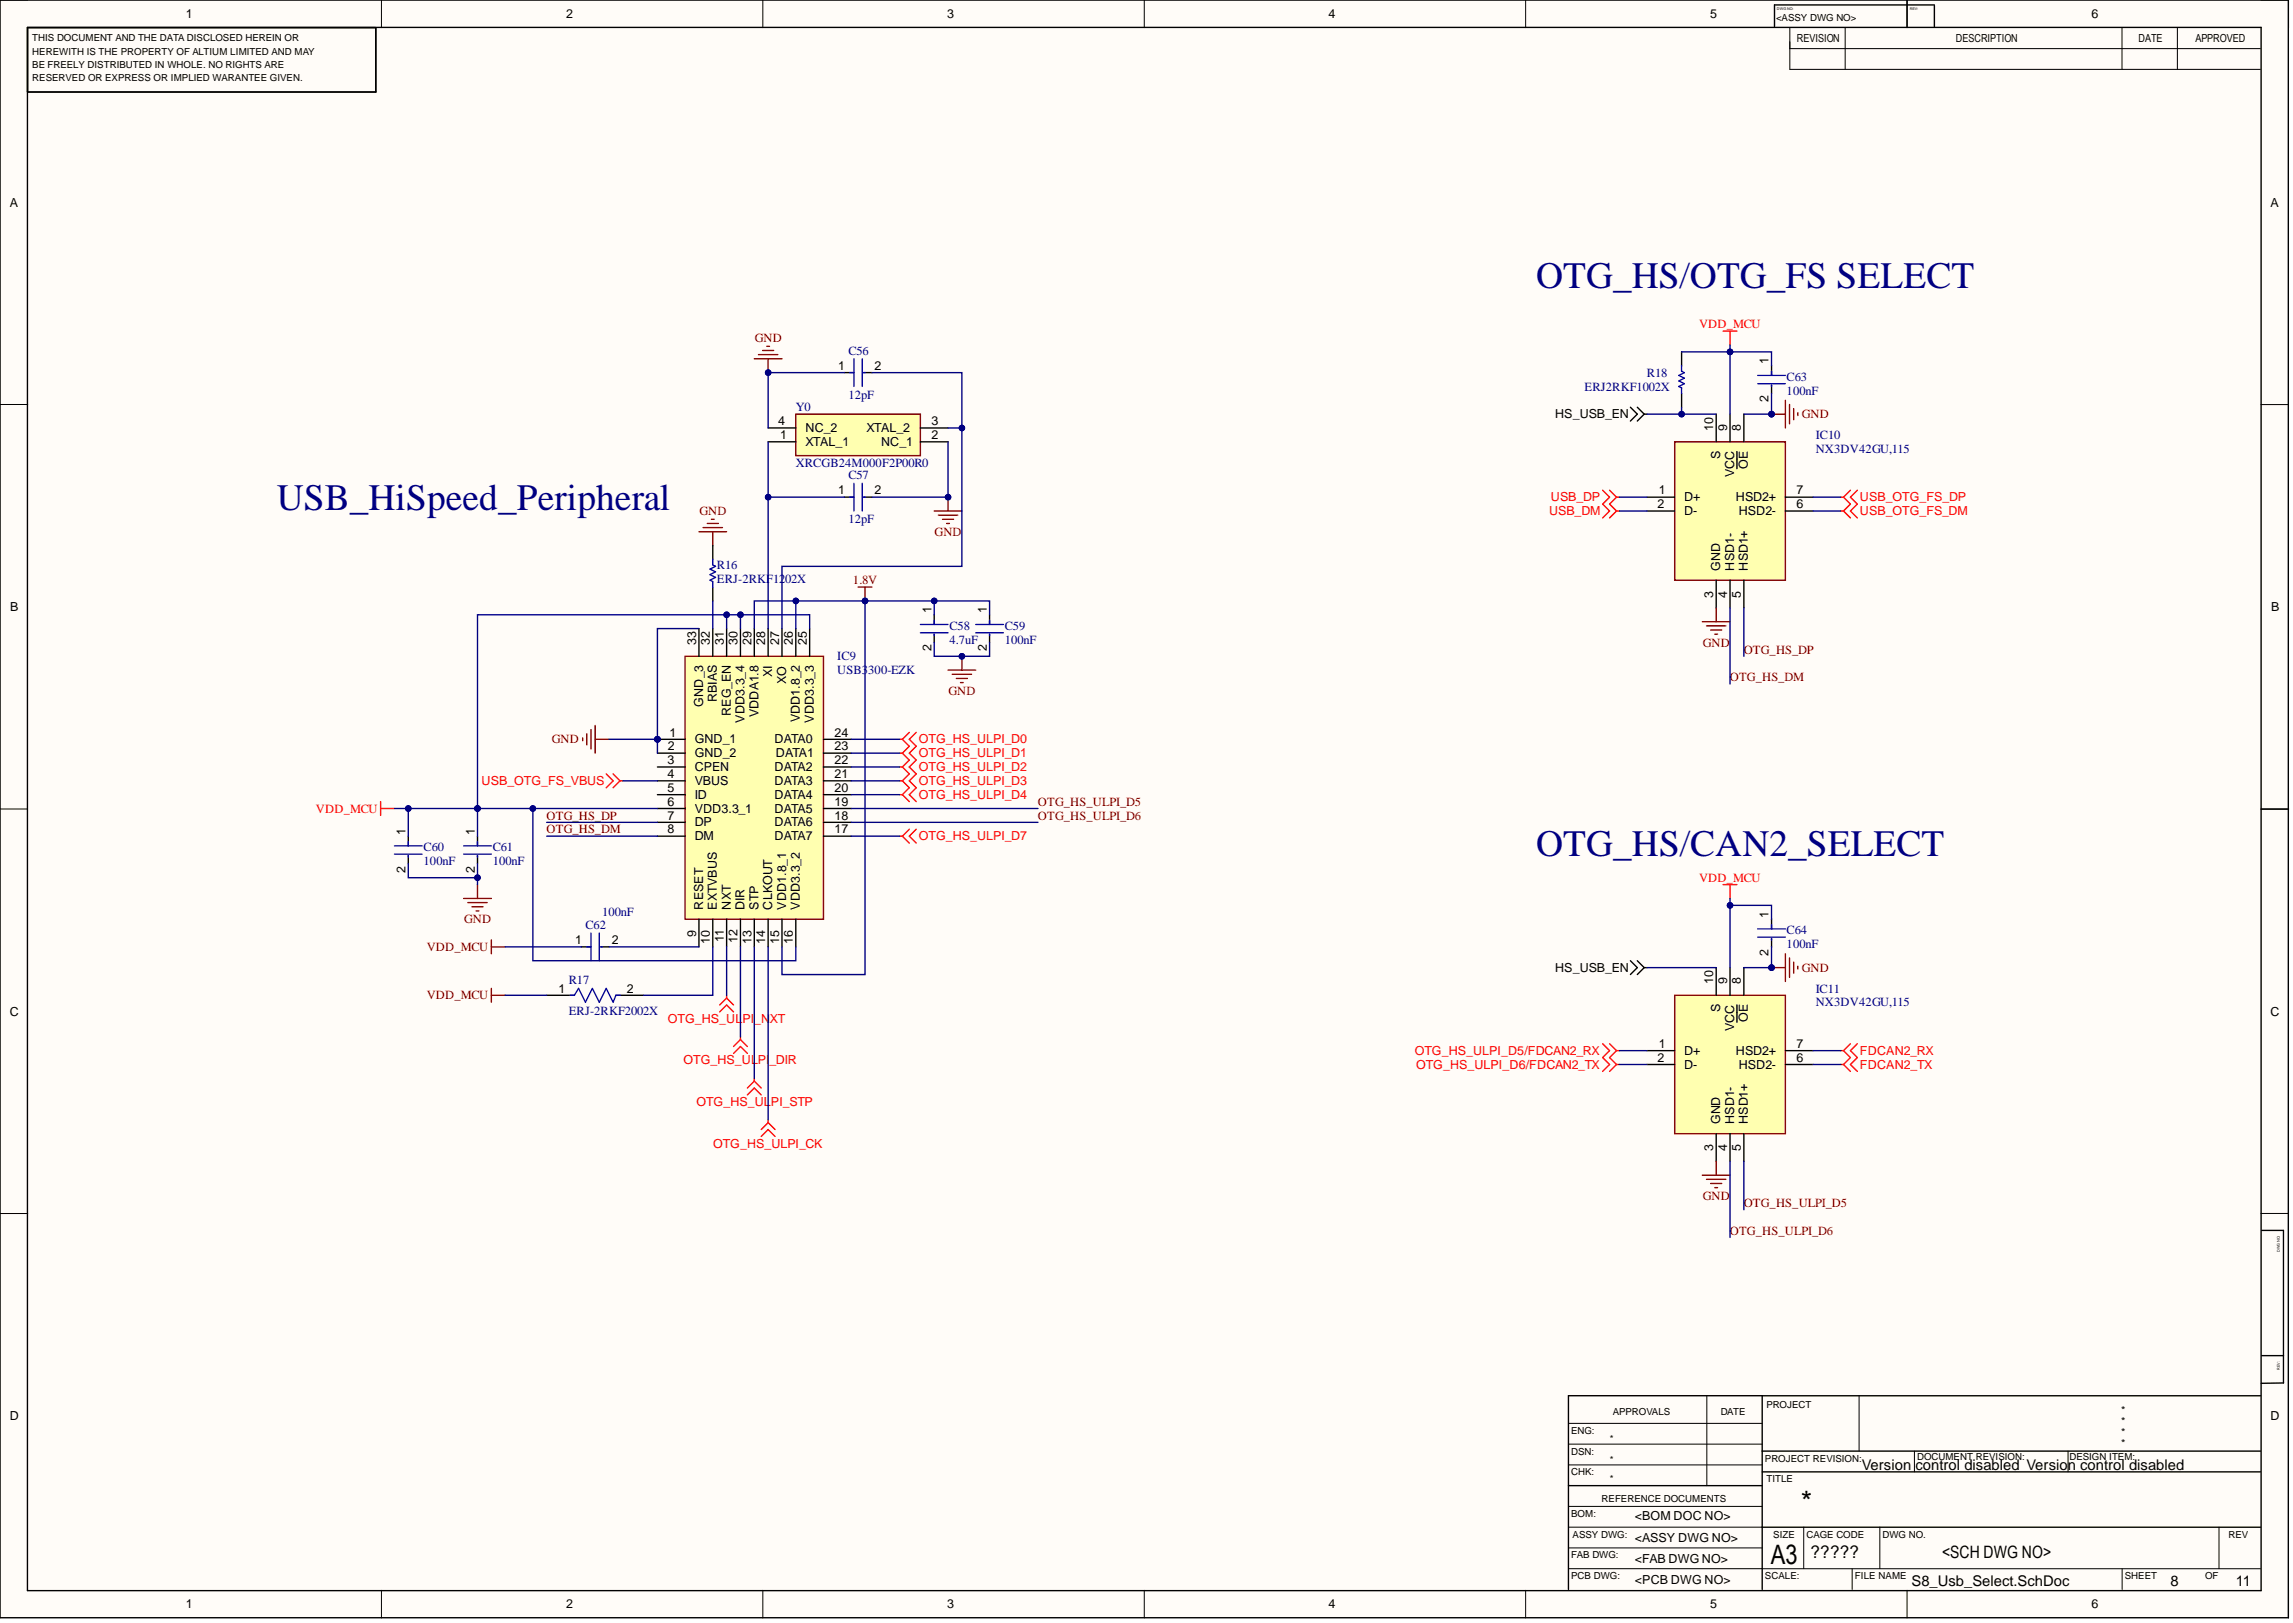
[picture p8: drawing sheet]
<svg xmlns="http://www.w3.org/2000/svg" width="420mm" height="297mm" viewBox="0 0 420 297" stroke-linecap="round" stroke-linejoin="round" font-family="sans-serif">
<defs><g id="words">
<g font-size="6.8" fill="#000080">
<text x="281.2" y="52.8">OTG_HS/OTG_FS SELECT</text>
<text x="50.7" y="93.3">USB_HiSpeed_Peripheral</text>
<text x="281.2" y="156.6">OTG_HS/CAN2_SELECT</text>
</g>
<text font-size="5.4" x="329.7" y="276.8">*</text>
<text font-size="4.9" x="324.2" y="286.2">A3</text>
<text font-size="3.2" x="331.5" y="285.1">?????</text>
<text font-size="3.1" x="355.6" y="285.1">&lt;SCH DWG NO&gt;</text>
<g font-size="2.7">
<text x="340.9" y="269">Version control disabled Version control disabled</text>
<text x="350" y="290.3">S8_Usb_Select.SchDoc</text>
<text x="397.4" y="290.3">8</text>
<text x="409.4" y="290.3">11</text>
</g>
<g font-size="2.3">
<text x="34" y="3.3">1</text>
<text x="103.6" y="3.3">2</text>
<text x="173.4" y="3.3">3</text>
<text x="243.2" y="3.3">4</text>
<text x="313.1" y="3.3">5</text>
<text x="382.9" y="3.3">6</text>
<text x="1.8" y="37.8">A</text>
<text x="415.7" y="37.8">A</text>
<text x="153.5" y="67.7">1</text>
<text x="160.1" y="67.7">2</text>
<text x="323.8" y="66.7" transform="rotate(-90 323.8 66.7)">1</text>
<text x="142.5" y="77.8">4</text>
<text x="170.5" y="77.8">3</text>
<text x="284.7" y="76.6">HS_USB_EN</text>
<text x="323.8" y="73.6" transform="rotate(-90 323.8 73.6)">2</text>
<text x="142.8" y="80.4">1</text>
<text x="147.5" y="81.6">XTAL_1</text>
<text x="147.5" y="79.1">NC_2</text>
<text x="158.6" y="79.1">XTAL_2</text>
<text x="161.3" y="81.6">NC_1</text>
<text x="170.5" y="80.4">2</text>
<text x="313.7" y="78.8" transform="rotate(-90 313.7 78.8)">10</text>
<text x="314.9" y="84" transform="rotate(-90 314.9 84)">S</text>
<text x="316.2" y="78.8" transform="rotate(-90 316.2 78.8)">9</text>
<text x="318.7" y="78.8" transform="rotate(-90 318.7 78.8)">8</text>
<text x="317.5" y="87.4" transform="rotate(-90 317.5 87.4)">VCC</text>
<text x="320" y="85.8" transform="rotate(-90 320 85.8)">OE</text>
<text x="153.5" y="90.5">1</text>
<text x="160.1" y="90.5">2</text>
<text x="303.5" y="93">2</text>
<text x="303.7" y="90.5">1</text>
<text x="308.4" y="91.8">D+</text>
<text x="308.4" y="94.3">D-</text>
<text x="317.8" y="91.8">HSD2+</text>
<text x="318.3" y="94.3">HSD2-</text>
<text x="328.9" y="90.5">7</text>
<text x="328.9" y="93">6</text>
<text x="314.9" y="104.4" transform="rotate(-90 314.9 104.4)">GND</text>
<text x="317.5" y="104.4" transform="rotate(-90 317.5 104.4)">HSD1-</text>
<text x="320" y="104.4" transform="rotate(-90 320 104.4)">HSD1+</text>
<text x="1.9" y="111.8">B</text>
<text x="170.5" y="112.3" transform="rotate(-90 170.5 112.3)">1</text>
<text x="180.7" y="112.3" transform="rotate(-90 180.7 112.3)">1</text>
<text x="313.7" y="109.4" transform="rotate(-90 313.7 109.4)">3</text>
<text x="316.2" y="109.4" transform="rotate(-90 316.2 109.4)">4</text>
<text x="318.7" y="109.4" transform="rotate(-90 318.7 109.4)">5</text>
<text x="415.8" y="111.8">B</text>
<text x="127.4" y="118.1" transform="rotate(-90 127.4 118.1)">33</text>
<text x="130" y="118.1" transform="rotate(-90 130 118.1)">32</text>
<text x="132.5" y="118.1" transform="rotate(-90 132.5 118.1)">31</text>
<text x="135" y="118.1" transform="rotate(-90 135 118.1)">30</text>
<text x="137.6" y="118.1" transform="rotate(-90 137.6 118.1)">29</text>
<text x="140.1" y="118.1" transform="rotate(-90 140.1 118.1)">28</text>
<text x="142.6" y="118.1" transform="rotate(-90 142.6 118.1)">27</text>
<text x="145.2" y="118.1" transform="rotate(-90 145.2 118.1)">26</text>
<text x="147.7" y="118.1" transform="rotate(-90 147.7 118.1)">25</text>
<text x="170.5" y="119.2" transform="rotate(-90 170.5 119.2)">2</text>
<text x="180.7" y="119.2" transform="rotate(-90 180.7 119.2)">2</text>
<text x="141.4" y="123.8" transform="rotate(-90 141.4 123.8)">XI</text>
<text x="143.9" y="125.1" transform="rotate(-90 143.9 125.1)">XO</text>
<text x="128.7" y="129.3" transform="rotate(-90 128.7 129.3)">GND_3</text>
<text x="131.2" y="128.6" transform="rotate(-90 131.2 128.6)">RBIAS</text>
<text x="133.8" y="131" transform="rotate(-90 133.8 131)">REG_EN</text>
<text x="138.8" y="131.3" transform="rotate(-90 138.8 131.3)">VDDA1.8</text>
<text x="122.3" y="137.3">2</text>
<text x="122.5" y="134.8">1</text>
<text x="127.2" y="136.1">GND_1</text>
<text x="136.3" y="132.3" transform="rotate(-90 136.3 132.3)">VDD3.3_4</text>
<text x="141.8" y="136.1">DATA0</text>
<text x="146.4" y="132.2" transform="rotate(-90 146.4 132.2)">VDD1.8_2</text>
<text x="149" y="132.3" transform="rotate(-90 149 132.3)">VDD3.3_3</text>
<text x="152.8" y="134.8">24</text>
<text x="152.8" y="137.3">23</text>
<text x="122.2" y="139.9">3</text>
<text x="122.2" y="142.4">4</text>
<text x="127.2" y="138.6">GND_2</text>
<text x="127.2" y="141.1">CPEN</text>
<text x="127.2" y="143.7">VBUS</text>
<text x="141.8" y="141.1">DATA2</text>
<text x="141.8" y="143.7">DATA3</text>
<text x="142.1" y="138.6">DATA1</text>
<text x="152.8" y="139.9">22</text>
<text x="152.8" y="142.4">21</text>
<text x="122.2" y="144.9">5</text>
<text x="122.2" y="147.5">6</text>
<text x="122.2" y="150">7</text>
<text x="127.2" y="146.2">ID</text>
<text x="127.2" y="148.7">VDD3.3_1</text>
<text x="141.8" y="146.2">DATA4</text>
<text x="141.8" y="148.7">DATA5</text>
<text x="152.8" y="144.9">20</text>
<text x="152.8" y="147.5">19</text>
<text x="152.8" y="150">18</text>
<text x="74.2" y="152.8" transform="rotate(-90 74.2 152.8)">1</text>
<text x="86.9" y="152.8" transform="rotate(-90 86.9 152.8)">1</text>
<text x="122.2" y="152.5">8</text>
<text x="127.2" y="151.3">DP</text>
<text x="127.2" y="153.8">DM</text>
<text x="141.8" y="151.3">DATA6</text>
<text x="141.8" y="153.8">DATA7</text>
<text x="152.8" y="152.5">17</text>
<text x="74.2" y="159.7" transform="rotate(-90 74.2 159.7)">2</text>
<text x="86.9" y="159.7" transform="rotate(-90 86.9 159.7)">2</text>
<text x="128.7" y="166.5" transform="rotate(-90 128.7 166.5)">RESET</text>
<text x="131.2" y="166.5" transform="rotate(-90 131.2 166.5)">EXTVBUS</text>
<text x="133.8" y="166.5" transform="rotate(-90 133.8 166.5)">NXT</text>
<text x="136.3" y="166.5" transform="rotate(-90 136.3 166.5)">DIR</text>
<text x="138.8" y="166.5" transform="rotate(-90 138.8 166.5)">STP</text>
<text x="141.4" y="166.5" transform="rotate(-90 141.4 166.5)">CLKOUT</text>
<text x="143.9" y="166.5" transform="rotate(-90 143.9 166.5)">VDD1.8_1</text>
<text x="146.4" y="166.5" transform="rotate(-90 146.4 166.5)">VDD3.3_2</text>
<text x="323.8" y="168" transform="rotate(-90 323.8 168)">1</text>
<text x="105.3" y="172.8">1</text>
<text x="112" y="172.8">2</text>
<text x="127.4" y="171.4" transform="rotate(-90 127.4 171.4)">9</text>
<text x="130" y="172.7" transform="rotate(-90 130 172.7)">10</text>
<text x="132.5" y="172.4" transform="rotate(-90 132.5 172.4)">11</text>
<text x="135" y="172.6" transform="rotate(-90 135 172.6)">12</text>
<text x="137.6" y="172.7" transform="rotate(-90 137.6 172.7)">13</text>
<text x="140.1" y="172.7" transform="rotate(-90 140.1 172.7)">14</text>
<text x="142.6" y="172.7" transform="rotate(-90 142.6 172.7)">15</text>
<text x="145.2" y="172.7" transform="rotate(-90 145.2 172.7)">16</text>
<text x="284.7" y="177.9">HS_USB_EN</text>
<text x="323.8" y="174.9" transform="rotate(-90 323.8 174.9)">2</text>
<text x="1.8" y="185.9">C</text>
<text x="102.3" y="181.7">1</text>
<text x="114.8" y="181.7">2</text>
<text x="313.7" y="180.1" transform="rotate(-90 313.7 180.1)">10</text>
<text x="314.9" y="185.3" transform="rotate(-90 314.9 185.3)">S</text>
<text x="316.2" y="180.1" transform="rotate(-90 316.2 180.1)">9</text>
<text x="318.7" y="180.1" transform="rotate(-90 318.7 180.1)">8</text>
<text x="415.7" y="185.9">C</text>
<text x="303.7" y="191.8">1</text>
<text x="317.5" y="188.7" transform="rotate(-90 317.5 188.7)">VCC</text>
<text x="320" y="187.1" transform="rotate(-90 320 187.1)">OE</text>
<text x="328.9" y="191.8">7</text>
<text x="303.5" y="194.3">2</text>
<text x="308.4" y="193">D+</text>
<text x="308.4" y="195.6">D-</text>
<text x="317.8" y="193">HSD2+</text>
<text x="318.3" y="195.6">HSD2-</text>
<text x="328.9" y="194.3">6</text>
<text x="314.9" y="205.7" transform="rotate(-90 314.9 205.7)">GND</text>
<text x="317.5" y="205.7" transform="rotate(-90 317.5 205.7)">HSD1-</text>
<text x="320" y="205.7" transform="rotate(-90 320 205.7)">HSD1+</text>
<text x="313.7" y="210.7" transform="rotate(-90 313.7 210.7)">3</text>
<text x="316.2" y="210.7" transform="rotate(-90 316.2 210.7)">4</text>
<text x="318.7" y="210.7" transform="rotate(-90 318.7 210.7)">5</text>
<text x="1.8" y="259.9">D</text>
<text x="415.7" y="259.9">D</text>
<text x="299.3" y="278.2">&lt;BOM DOC NO&gt;</text>
<text x="299.3" y="286.1">&lt;FAB DWG NO&gt;</text>
<text x="299.3" y="282.3">&lt;ASSY DWG NO&gt;</text>
<text x="299.3" y="289.9">&lt;PCB DWG NO&gt;</text>
<text x="34" y="294.3">1</text>
<text x="103.6" y="294.3">2</text>
<text x="173.4" y="294.3">3</text>
<text x="243.2" y="294.3">4</text>
<text x="313.1" y="294.3">5</text>
<text x="382.9" y="294.3">6</text>
</g>
<g font-size="2.3" fill="#800000">
<text x="138.2" y="62.6">GND</text>
<text x="329.9" y="76.6">GND</text>
<text x="128" y="94.3">GND</text>
<text x="171.1" y="98.1">GND</text>
<text x="156.2" y="106.9">1.8V</text>
<text x="311.7" y="118.3">GND</text>
<text x="319.2" y="119.6">OTG_HS_DP</text>
<text x="316.7" y="124.7">OTG_HS_DM</text>
<text x="173.6" y="127.2">GND</text>
<text x="101" y="136.1">GND</text>
<text x="100.1" y="150">OTG_HS_DP</text>
<text x="190" y="147.5">OTG_HS_ULPI_D5</text>
<text x="190" y="150">OTG_HS_ULPI_D6</text>
<text x="100.1" y="152.5">OTG_HS_DM</text>
<text x="85" y="169">GND</text>
<text x="78.1" y="174.1">VDD_MCU</text>
<text x="329.9" y="177.9">GND</text>
<text x="78.1" y="182.9">VDD_MCU</text>
<text x="311.7" y="219.6">GND</text>
<text x="319.2" y="220.9">OTG_HS_ULPI_D5</text>
<text x="316.7" y="226">OTG_HS_ULPI_D6</text>
</g>
<g font-size="2.3" fill="#000080">
<text x="155.3" y="64.9">C56</text>
<text x="290.1" y="71.5">ERJ2RKF1002X</text>
<text x="301.5" y="69">R18</text>
<text x="327.1" y="69.7">C63</text>
<text x="145.7" y="75.3">Y0</text>
<text x="155.3" y="73">12pF</text>
<text x="327.1" y="72.3">100nF</text>
<text x="332.4" y="80.4">IC10</text>
<text x="332.4" y="82.9">NX3DV42GU,115</text>
<text x="145.7" y="85.4">XRCGB24M000F2P00R0</text>
<text x="155.3" y="87.7">C57</text>
<text x="155.3" y="95.8">12pF</text>
<text x="131.2" y="104.2">R16</text>
<text x="131.2" y="106.7">ERJ-2RKF12</text>
<text x="143.8" y="106.7">02X</text>
<text x="173.8" y="115.3">C58</text>
<text x="173.8" y="117.8">4.7uF</text>
<text x="183.9" y="115.3">C59</text>
<text x="183.9" y="117.8">100nF</text>
<text x="153.3" y="120.9">IC9</text>
<text x="153.3" y="123.4">USB3</text>
<text x="159" y="123.4">300-EZK</text>
<text x="77.5" y="155.8">C60</text>
<text x="90.2" y="155.8">C61</text>
<text x="77.5" y="158.4">100nF</text>
<text x="90.2" y="158.4">100nF</text>
<text x="110.2" y="167.7">100nF</text>
<text x="107.2" y="170">C62</text>
<text x="327.1" y="171">C64</text>
<text x="327.1" y="173.5">100nF</text>
<text x="104.1" y="180.1">R17</text>
<text x="104.1" y="185.7">ERJ-2RKF2002X</text>
<text x="332.4" y="181.7">IC11</text>
<text x="332.4" y="184.2">NX3DV42GU,115</text>
</g>
<g font-size="2.3" fill="#f00">
<text x="311.1" y="60.1">VDD_MCU</text>
<text x="283.6" y="94.3">USB_DM</text>
<text x="283.9" y="91.8">USB_DP</text>
<text x="340.5" y="94.3">USB_OTG_FS_DM</text>
<text x="340.5" y="91.8">USB_OTG_FS_DP</text>
<text x="168.2" y="136.1">OTG_HS_ULPI_D0</text>
<text x="88.2" y="143.7">USB_OTG_FS_VBUS</text>
<text x="168.2" y="138.6">OTG_HS_ULPI_D1</text>
<text x="168.2" y="141.1">OTG_HS_ULPI_D2</text>
<text x="168.2" y="143.7">OTG_HS_ULPI_D3</text>
<text x="57.9" y="148.7">VDD_MCU</text>
<text x="168.2" y="146.2">OTG_HS_ULPI_D4</text>
<text x="168.2" y="153.8">OTG_HS_ULPI_D7</text>
<text x="311.1" y="161.4">VDD_MCU</text>
<text x="122.3" y="187.2">OTG_HS_ULPI_N</text>
<text x="141" y="187.2">XT</text>
<text x="125.2" y="194.8">OTG_HS_ULPI</text>
<text x="140.9" y="194.8">_DIR</text>
<text x="259" y="193">OTG_HS_ULPI_D5/FDCAN2_RX</text>
<text x="259.3" y="195.6">OTG_HS_ULPI_D6/FDCAN2_TX</text>
<text x="340.5" y="195.6">FDCAN2_TX</text>
<text x="340.5" y="193">FDCAN2_RX</text>
<text x="127.5" y="202.4">OTG_HS_ULPI_STP</text>
<text x="130.6" y="210">OTG_HS_ULPI_CK</text>
</g>
<g font-size="2">
<text x="329" y="7.7">REVISION</text>
<text x="358.1" y="7.7">DESCRIPTION</text>
<text x="391.5" y="7.7">DATE</text>
<text x="401.9" y="7.7">APPROVED</text>
<text x="388.3" y="262.8">*</text>
<text x="388.3" y="258.8">*</text>
<text x="388.3" y="260.8">*</text>
<text x="388.3" y="264.8">*</text>
</g>
<g font-size="1.8">
<text x="325.2" y="3.8">&lt;ASSY DWG NO&gt;</text>
<text x="5.9" y="7.6">THIS DOCUMENT AND THE DATA DISCLOSED HEREIN OR</text>
<text x="5.9" y="10">HEREWITH IS THE PROPERTY OF ALTIUM LIMITED AND MAY</text>
<text x="5.9" y="12.5">BE FREELY DISTRIBUTED IN WHOLE. NO RIGHTS ARE</text>
<text x="5.9" y="14.9">RESERVED OR EXPRESS OR IMPLIED WARANTEE GIVEN.</text>
<text x="323.4" y="257.6">PROJECT</text>
<text x="287.7" y="262.4">ENG:</text>
<text x="294.8" y="264">*</text>
<text x="295.3" y="258.9">APPROVALS</text>
<text x="315" y="258.9">DATE</text>
<text x="287.7" y="266.2">DSN:</text>
<text x="294.8" y="267.8">*</text>
<text x="323.1" y="267.5">PROJECT REVISION:</text>
<text x="351" y="267.2">DOCUMENT REVISION:</text>
<text x="378.9" y="267.2">DESIGN ITEM:</text>
<text x="287.7" y="270">CHK:</text>
<text x="293.2" y="274.8">REFERENCE DOCUMENTS</text>
<text x="294.8" y="271.3">*</text>
<text x="323.4" y="271.3">TITLE</text>
<text x="287.7" y="277.6">BOM:</text>
<text x="287.9" y="281.4">ASSY DWG:</text>
<text x="324.7" y="281.4">SIZE</text>
<text x="330.7" y="281.4">CAGE CODE</text>
<text x="344.7" y="281.4">DWG NO.</text>
<text x="408" y="281.4">REV</text>
<text x="287.7" y="285.2">FAB DWG:</text>
<text x="287.7" y="289">PCB DWG:</text>
<text x="323.1" y="289">SCALE:</text>
<text x="339.6" y="289">FILE NAME</text>
<text x="389" y="289">SHEET</text>
<text x="403.7" y="289">OF</text>
</g>
<g font-size=".7">
<text x="325.3" y="1.8">DWG NO:</text>
<text x="349.7" y="1.8">REV:</text>
<text x="417.4" y="229.1" transform="rotate(-90 417.4 229.1)">DWG NO:</text>
<text x="417.4" y="250.7" transform="rotate(-90 417.4 250.7)">REV:</text>
</g>
</g></defs>
<g fill="#fffcf8">
<path d="M0 0h419v296.1h-419z" fill-rule="evenodd"/>
<path d="M5.1 5.1h408.8v286h-408.8z" fill-rule="evenodd"/>
</g>
<g fill="none" stroke="#000" stroke-width=".18">
<path d="M0 0h5.1M69.8 0v5.1M139.7 0v5.1M209.5 0v5.1M279.3 0v5.1M327.7 5.1v7.6M327.7 8.9h86.1M327.7 12.7h86.1M337.8 5.1v7.6M349.1 0v5.1M388.5 5.1v7.6M398.6 5.1v7.6"/>
<path d="M413.9 0h5.1v5.1M0 74h5.1M413.9 74h5.1M0 148.1h5.1M413.9 148.1h5.1M0 222.1h5.1M413.9 222.1h5.1M312.5 255.4v16.5M340.4 255.4v10.2M287.2 264.3h35.4M287.2 260.5h35.4M287.2 268.1h35.4"/>
<path d="M287.2 279.5h35.4M287.2 275.7h35.4M330.2 279.5v7.6M344.2 279.5v7.6M350.5 265.6v3.8M378.6 265.6v3.8M406.3 279.5v7.6M69.8 291.1v5M139.7 291.1v5M209.5 291.1v5M279.3 291.1v5M287.2 287.1h126.7"/>
<path d="M287.2 283.3h35.4M339.1 287.1v3.8M349.1 291.1v5M388.5 287.1v3.8M419 291.1v5"/>
</g>
<g fill="none" stroke="#000" stroke-width=".25">
<path d="M0 0h418.9v296.1h-418.9zM5 5h409v286.1h-409zM68.8 5.1v11.7h-63.8M324.9 .9v4M324.9 .9h29.2M349.1 0v5M354.1 1v4M414 148.1h5M414.1 225.2h4v27.9l-4.1 .1M322.6 255.4v35.5M413.9 255.5l-126.7-.1v35.5M414.1 248.1h4"/>
<path d="M287.2 271.9h35.4M322.6 265.6h91.3M322.6 269.4h91.3M322.6 279.5h91.3"/>
</g>
<circle cx="120.4" cy="135.3" r=".51" fill="#000080"/>
<circle cx="120.4" cy="135.3" r=".51" fill="none" stroke="#000080" stroke-width=".18"/>
<path d="M125.4 120.1h25.4v48.1h-25.4z" fill-rule="evenodd" fill="#ffffb0"/>
<path d="M125.4 120.1h25.4v48.1h-25.4z" fill="none" stroke="#800000" stroke-width=".25"/>
<path d="M120.4 135.3h5" fill="none" stroke="#000" stroke-width=".25"/>
<circle cx="120.4" cy="135.3" r=".51" fill="#000080"/>
<circle cx="120.4" cy="135.3" r=".51" fill="none" stroke="#000080" stroke-width=".18"/>
<g fill="none" stroke="#000" stroke-width=".25">
<path d="M128 115v5.1M130.5 115v5.1M133 115v5.1M135.6 115v5.1M138.1 115v5.1M140.6 115v5.1M143.2 115v5.1M145.7 115v5.1M148.2 115v5.1M120.4 137.8h5M150.8 137.8h5M150.8 135.3h5"/>
<path d="M120.4 140.4h5M120.4 142.9h5M120.4 145.4h5M120.4 148h5M120.4 150.5h5M120.4 153h5M150.8 140.4h5M150.8 142.9h5M150.8 145.4h5M150.8 148h5M150.8 150.5h5M150.8 153h5"/>
<path d="M128 168.2v5.1M130.5 168.2v5.1M133 168.2v5.1M135.6 168.2v5.1M138.1 168.2v5.1M140.6 168.2v5.1M143.2 168.2v5.1M145.7 168.2v5.1"/>
</g>
<g fill="none" stroke="#f00" stroke-width=".25">
<path d="M337 93.5h.5M337 91h.5M337.5 93.5l1.3 1.3M337.5 91l1.3 1.3-1.3 1.2M338.8 89.7l-1.3 1.3M340 89.7l-1.2 1.3 1.2 1.3-1.2 1.2 1.2 1.3M164.7 135.3h.5M164.7 137.8h.5M165.2 135.3l1.3 1.3-1.3 1.2M165.2 137.8l1.3 1.3-1.3 1.3M166.5 134l-1.3 1.3M167.7 134l-1.2 1.3 1.2 1.3-1.2 1.2 1.2 1.3-1.2 1.3 1.2 1.2-1.2 1.3 1.2 1.3-1.2 1.2 1.2 1.3"/>
<path d="M111 141.6l1.3 1.3-1.3 1.3M112.3 141.6l1.2 1.3M113.5 142.9h.5M113.5 142.9l-1.2 1.3M164.7 140.4h.5M164.7 142.9h.5M164.7 145.4h.5M164.7 153h.5M165.2 140.4l1.3 1.2-1.3 1.3M165.2 142.9l1.3 1.3-1.3 1.2M165.2 145.4l1.3 1.3M165.2 153l1.3 1.3"/>
<path d="M166.5 151.8l-1.3 1.2M167.7 151.8l-1.2 1.2 1.2 1.3M131.8 185.2l1.2-1.3 1.3 1.3M133 182.7l-1.2 1.2M133 182.7l1.3 1.2M133 182.2v.5M134.3 192.8l1.3-1.3 1.2 1.3M135.6 190.3l-1.3 1.2M135.6 190.3l1.2 1.2M135.6 189.8v.5M138.1 197.9l-1.3 1.2M138.1 197.9l1.3 1.2"/>
<path d="M138.1 197.4v.5M136.8 200.4l1.3-1.3 1.3 1.3M139.4 208l1.2-1.3 1.3 1.3M140.6 205.5l-1.2 1.2M140.6 205.5l1.3 1.2M140.6 205v.5"/>
</g>
<path d="M306.6 80.9h20.3v25.3h-20.3z" fill-rule="evenodd" fill="#ffffb0"/>
<path d="M324.3 75.8h2.6M326.9 73.3v5M327.6 74v3.6M328.4 74.8v2M329.2 75.5v.6M306.6 80.9h20.3v25.3h-20.3zM311.7 113.8h5M312.4 114.5h3.6M313.2 115.3h2M313.9 116.1h.6M314.2 111.3v2.5" fill="none" stroke="#800000" stroke-width=".25"/>
<path d="M314.2 75.8v5.1M316.7 75.8v5.1M319.3 75.8v5.1M301.5 91h5.1M301.5 93.5h5.1M318 82.6v3.2M326.9 91h5M326.9 93.5h5M314.2 106.2v5.1M316.7 106.2v5.1M319.3 106.2v5.1" fill="none" stroke="#000" stroke-width=".25"/>
<path d="M293.4 89.7l1.3 1.3-1.3 1.3 1.3 1.2-1.3 1.3M294.7 89.7l1.3 1.3M296 93.5l-1.3 1.3M296 91l-1.3 1.3 1.3 1.2M296 93.5h.5M296 91h.5" fill="none" stroke="#f00" stroke-width=".25"/>
<circle cx="324.3" cy="75.8" r=".51" fill="#000080"/>
<circle cx="324.3" cy="75.8" r=".51" fill="none" stroke="#000080" stroke-width=".18"/>
<path d="M298.5 74.5l1.3 1.3-1.3 1.3M299.8 74.5l1.2 1.3M301 75.8l-1.2 1.3M301 75.8h.5M324.3 66.9v1.8M324.3 70.5v1.5" fill="none" stroke="#000" stroke-width=".25"/>
<path d="M321.8 68.7h5.1M321.8 70.2h5.1M324.3 67.9v.8M324.3 70.5v.2" fill="none" stroke="#00f" stroke-width=".25"/>
<path d="M306.6 182.2h20.3v25.3h-20.3z" fill-rule="evenodd" fill="#ffffb0"/>
<path d="M324.3 177.1h2.6M326.9 174.6v5M327.6 175.3v3.6M328.4 176.1v2M329.2 176.8v.5M306.6 182.2h20.3v25.3h-20.3zM311.7 215.1h5M312.4 215.8h3.6M313.2 216.6h2M313.9 217.4h.6M314.2 212.5v2.6" fill="none" stroke="#800000" stroke-width=".25"/>
<path d="M314.2 177.1v5.1M316.7 177.1v5.1M319.3 177.1v5.1M301.5 192.3h5.1M301.5 194.8h5.1M318 183.9v3.2M326.9 192.3h5M326.9 194.8h5M314.2 207.5v5M316.7 207.5v5M319.3 207.5v5" fill="none" stroke="#000" stroke-width=".25"/>
<circle cx="324.3" cy="177.1" r=".51" fill="#000080"/>
<circle cx="324.3" cy="177.1" r=".51" fill="none" stroke="#000080" stroke-width=".18"/>
<path d="M74.7 153v1.8M74.7 156.6v1.5M87.4 153v1.8M87.4 156.6v1.5M298.5 175.8l1.3 1.3-1.3 1.3M299.8 175.8l1.2 1.3M301 177.1l-1.2 1.3M301 177.1h.5M324.3 168.2v1.8M324.3 171.8v1.5" fill="none" stroke="#000" stroke-width=".25"/>
<path d="M72.2 154.8h5.1M72.2 156.3h5.1M74.7 154v.8M74.7 156.6v.2M84.9 154.8h5.1M84.9 156.3h5.1M87.4 154v.8M87.4 156.6v.2M321.8 170h5.1M321.8 171.5h5.1M324.3 169.2v.8M324.3 171.8v.2" fill="none" stroke="#00f" stroke-width=".25"/>
<path d="M293.4 191l1.3 1.3-1.3 1.3 1.3 1.2-1.3 1.3M294.7 191l1.3 1.3M296 192.3l-1.3 1.3 1.3 1.2M296 192.3h.5M296 194.8l-1.3 1.3M296 194.8h.5M337 192.3h.5M337 194.8h.5M337.5 194.8l1.3 1.3M337.5 192.3l1.3 1.3-1.3 1.2M338.8 191l-1.3 1.3M340 191l-1.2 1.3 1.2 1.3-1.2 1.2 1.2 1.3" fill="none" stroke="#f00" stroke-width=".25"/>
<g fill="none" stroke="#800000" stroke-width=".25">
<path d="M128 97.3h5M128.7 96.6h3.6M129.5 95.8h2M130.2 95h.6M130.5 97.3v2.5M157.1 107.4h2.5M158.4 107.4v2.6M106.7 135.1v.5M107.4 134.3v2M108.2 133.5v3.6M109 132.8v5M109 135.3h2.5"/>
<path d="M84.9 164.4h5.1M85.6 165.2h3.6M86.4 166h2M87.2 166.7h.5M87.4 161.9v2.5M90 180.9v2.5M90 182.2h2.5"/>
</g>
<circle cx="158.4" cy="110" r=".51" fill="#000080"/>
<circle cx="158.4" cy="110" r=".51" fill="none" stroke="#000080" stroke-width=".18"/>
<path d="M173.6 122.6h5M174.3 123.4h3.6M175.1 124.2h2M175.9 124.9h.5M176.1 120.1v2.5" fill="none" stroke="#800000" stroke-width=".25"/>
<circle cx="176.1" cy="120.1" r=".51" fill="#000080"/>
<circle cx="176.1" cy="120.1" r=".51" fill="none" stroke="#000080" stroke-width=".18"/>
<path d="M171 112.5v1.8M171 116.1v1.5M181.2 112.5v1.8M181.2 116.1v1.5" fill="none" stroke="#000" stroke-width=".25"/>
<path d="M168.5 114.3h5.1M168.5 115.8h5.1M171 113.5v.8M171 116.1v.2M178.6 114.3h5.1M178.6 115.8h5.1M181.2 113.5v.8M181.2 116.1v.2" fill="none" stroke="#00f" stroke-width=".25"/>
<path d="M145.7 75.8h22.8v7.6h-22.8z" fill-rule="evenodd" fill="#ffffb0"/>
<path d="M145.7 75.8h22.8v7.6h-22.8zM171 93.5h5.1M171.8 94.3h3.5M172.6 95h2M173.3 95.8h.5M173.6 91v2.5" fill="none" stroke="#800000" stroke-width=".25"/>
<path d="M140.6 78.3h5.1M154.6 68.2h1.7M158.1 68.2h1.5M168.5 78.3h5.1M140.6 80.9h5.1M154.6 91h1.7M158.1 91h1.5M168.5 80.9h5.1" fill="none" stroke="#000" stroke-width=".25"/>
<path d="M155.6 68.2h.7M156.3 65.7v5M157.9 65.7v5M158.1 68.2h.3M155.6 91h.7M156.3 88.5v5M157.9 88.5v5M158.1 91h.3" fill="none" stroke="#00f" stroke-width=".25"/>
<circle cx="173.6" cy="91" r=".51" fill="#000080"/>
<circle cx="173.6" cy="91" r=".51" fill="none" stroke="#000080" stroke-width=".18"/>
<path d="M138.1 65.7h5.1M138.9 64.9h3.5M139.6 64.1h2M140.4 63.4h.5M140.6 65.7v2.5" fill="none" stroke="#800000" stroke-width=".25"/>
<circle cx="140.6" cy="68.2" r=".51" fill="#000080"/>
<circle cx="140.6" cy="68.2" r=".51" fill="none" stroke="#000080" stroke-width=".18"/>
<path d="M307.9 64.4v2.5M307.9 72v2.5M130.5 99.8v2.6M130.5 107.4v2.6M106.4 173.3h1.8M110 173.3h1.5M100.1 182.2h5.1M112.8 182.2h5" fill="none" stroke="#000" stroke-width=".25"/>
<path d="M307.9 66.9v1l.5 .3-1 .5 1 .5-1 .5 1 .5-1 .5 .5 .3v1M130.5 102.4v1l.5 .2-1 .6 1 .5-1 .5 1 .5-1 .5 .5 .2v1M107.4 173.3h.8M108.2 170.8v5M109.7 170.8v5M110 173.3h.2M104.4 182.2h.8l.7-1.3 1.3 2.5 1.3-2.5 1.2 2.5 1.3-2.5 1.3 2.5 .5-1.2h.7" fill="none" stroke="#00f" stroke-width=".25"/>
<path d="M90 172v2.6M90 173.3h2.5" fill="none" stroke="#800000" stroke-width=".25"/>
<path d="M315.5 60.6h2.5M316.7 60.6v2.5M69.7 146.7v2.5M69.7 148h2.5M315.5 161.9h2.5M316.7 161.9v2.5" fill="none" stroke="#f00" stroke-width=".25"/>
<g fill="none" stroke="#000080" stroke-width=".25">
<path d="M316.7 63.1v12.7M316.7 111.3v13.9M319.3 111.3v8.8M155.8 135.3h8.9M155.8 137.8h8.9M100.1 150.5h20.3M100.1 153h20.3M155.8 140.4h8.9M155.8 142.9h8.9M155.8 145.4h8.9M155.8 148h34.2M155.8 150.5h34.2"/>
<path d="M155.8 153h8.9M133 173.3v8.9"/>
</g>
<circle cx="316.7" cy="64.4" r=".51" fill="#000080"/>
<circle cx="316.7" cy="64.4" r=".51" fill="none" stroke="#000080" stroke-width=".18"/>
<path d="M324.3 72v3.8" fill="none" stroke="#000080" stroke-width=".25"/>
<circle cx="324.3" cy="75.8" r=".51" fill="#000080"/>
<circle cx="324.3" cy="75.8" r=".51" fill="none" stroke="#000080" stroke-width=".18"/>
<path d="M316.7 64.4h7.6v2.5" fill="none" stroke="#000080" stroke-width=".25"/>
<circle cx="316.7" cy="64.4" r=".51" fill="#000080"/>
<circle cx="316.7" cy="64.4" r=".51" fill="none" stroke="#000080" stroke-width=".18"/>
<path d="M301.5 75.8h12.7" fill="none" stroke="#000080" stroke-width=".25"/>
<circle cx="307.9" cy="75.8" r=".51" fill="#000080"/>
<circle cx="307.9" cy="75.8" r=".51" fill="none" stroke="#000080" stroke-width=".18"/>
<path d="M307.9 64.4h8.8" fill="none" stroke="#000080" stroke-width=".25"/>
<circle cx="316.7" cy="64.4" r=".51" fill="#000080"/>
<circle cx="316.7" cy="64.4" r=".51" fill="none" stroke="#000080" stroke-width=".18"/>
<path d="M319.3 75.8h5" fill="none" stroke="#000080" stroke-width=".25"/>
<circle cx="324.3" cy="75.8" r=".51" fill="#000080"/>
<circle cx="324.3" cy="75.8" r=".51" fill="none" stroke="#000080" stroke-width=".18"/>
<path d="M307.9 74.5v1.3" fill="none" stroke="#000080" stroke-width=".25"/>
<circle cx="307.9" cy="75.8" r=".51" fill="#000080"/>
<circle cx="307.9" cy="75.8" r=".51" fill="none" stroke="#000080" stroke-width=".18"/>
<path d="M316.7 164.4v12.7M316.7 212.5v14M319.3 212.5v8.9" fill="none" stroke="#000080" stroke-width=".25"/>
<circle cx="316.7" cy="165.7" r=".51" fill="#000080"/>
<circle cx="316.7" cy="165.7" r=".51" fill="none" stroke="#000080" stroke-width=".18"/>
<path d="M324.3 173.3v3.8" fill="none" stroke="#000080" stroke-width=".25"/>
<circle cx="324.3" cy="177.1" r=".51" fill="#000080"/>
<circle cx="324.3" cy="177.1" r=".51" fill="none" stroke="#000080" stroke-width=".18"/>
<path d="M316.7 165.7h7.6v2.5" fill="none" stroke="#000080" stroke-width=".25"/>
<circle cx="316.7" cy="165.7" r=".51" fill="#000080"/>
<circle cx="316.7" cy="165.7" r=".51" fill="none" stroke="#000080" stroke-width=".18"/>
<path d="M301.5 177.1h12.7M319.3 177.1h5" fill="none" stroke="#000080" stroke-width=".25"/>
<circle cx="324.3" cy="177.1" r=".51" fill="#000080"/>
<circle cx="324.3" cy="177.1" r=".51" fill="none" stroke="#000080" stroke-width=".18"/>
<path d="M296.5 91h5M296.5 93.5h5M331.9 91h5.1M331.9 93.5h5.1M111.5 135.3h8.9v2.5M296.5 192.3h5M296.5 194.8h5M331.9 192.3h5.1M331.9 194.8h5.1" fill="none" stroke="#000080" stroke-width=".25"/>
<circle cx="120.4" cy="135.3" r=".51" fill="#000080"/>
<circle cx="120.4" cy="135.3" r=".51" fill="none" stroke="#000080" stroke-width=".18"/>
<path d="M128 115h-7.6v20.3" fill="none" stroke="#000080" stroke-width=".25"/>
<circle cx="120.4" cy="135.3" r=".51" fill="#000080"/>
<circle cx="120.4" cy="135.3" r=".51" fill="none" stroke="#000080" stroke-width=".18"/>
<path d="M72.2 148h48.2" fill="none" stroke="#000080" stroke-width=".25"/>
<circle cx="74.7" cy="148" r=".51" fill="#000080"/>
<circle cx="74.7" cy="148" r=".51" fill="none" stroke="#000080" stroke-width=".18"/>
<circle cx="87.4" cy="148" r=".51" fill="#000080"/>
<circle cx="87.4" cy="148" r=".51" fill="none" stroke="#000080" stroke-width=".18"/>
<circle cx="97.6" cy="148" r=".51" fill="#000080"/>
<circle cx="97.6" cy="148" r=".51" fill="none" stroke="#000080" stroke-width=".18"/>
<path d="M87.4 148v5" fill="none" stroke="#000080" stroke-width=".25"/>
<circle cx="87.4" cy="148" r=".51" fill="#000080"/>
<circle cx="87.4" cy="148" r=".51" fill="none" stroke="#000080" stroke-width=".18"/>
<path d="M87.4 158.1v3.8" fill="none" stroke="#000080" stroke-width=".25"/>
<circle cx="87.4" cy="160.6" r=".51" fill="#000080"/>
<circle cx="87.4" cy="160.6" r=".51" fill="none" stroke="#000080" stroke-width=".18"/>
<path d="M74.7 148v5" fill="none" stroke="#000080" stroke-width=".25"/>
<circle cx="74.7" cy="148" r=".51" fill="#000080"/>
<circle cx="74.7" cy="148" r=".51" fill="none" stroke="#000080" stroke-width=".18"/>
<path d="M74.7 158.1v2.5h12.7" fill="none" stroke="#000080" stroke-width=".25"/>
<circle cx="87.4" cy="160.6" r=".51" fill="#000080"/>
<circle cx="87.4" cy="160.6" r=".51" fill="none" stroke="#000080" stroke-width=".18"/>
<path d="M135.6 115v-2.5h12.6v2.5" fill="none" stroke="#000080" stroke-width=".25"/>
<circle cx="135.6" cy="112.5" r=".51" fill="#000080"/>
<circle cx="135.6" cy="112.5" r=".51" fill="none" stroke="#000080" stroke-width=".18"/>
<path d="M135.6 112.5h-2.6v2.5" fill="none" stroke="#000080" stroke-width=".25"/>
<circle cx="135.6" cy="112.5" r=".51" fill="#000080"/>
<circle cx="135.6" cy="112.5" r=".51" fill="none" stroke="#000080" stroke-width=".18"/>
<circle cx="133" cy="112.5" r=".51" fill="#000080"/>
<circle cx="133" cy="112.5" r=".51" fill="none" stroke="#000080" stroke-width=".18"/>
<path d="M133 112.5h-45.6v35.5" fill="none" stroke="#000080" stroke-width=".25"/>
<circle cx="133" cy="112.5" r=".51" fill="#000080"/>
<circle cx="133" cy="112.5" r=".51" fill="none" stroke="#000080" stroke-width=".18"/>
<circle cx="87.4" cy="148" r=".51" fill="#000080"/>
<circle cx="87.4" cy="148" r=".51" fill="none" stroke="#000080" stroke-width=".18"/>
<path d="M97.6 148v27.8h48.1v-2.5M114 142.9h6.4" fill="none" stroke="#000080" stroke-width=".25"/>
<circle cx="97.6" cy="148" r=".51" fill="#000080"/>
<circle cx="97.6" cy="148" r=".51" fill="none" stroke="#000080" stroke-width=".18"/>
<path d="M130.5 110v5M138.1 115v-5h20.3v68.4h-15.2v-5.1M130.5 173.3v8.9h-12.7" fill="none" stroke="#000080" stroke-width=".25"/>
<circle cx="158.4" cy="110" r=".51" fill="#000080"/>
<circle cx="158.4" cy="110" r=".51" fill="none" stroke="#000080" stroke-width=".18"/>
<circle cx="145.7" cy="110" r=".51" fill="#000080"/>
<circle cx="145.7" cy="110" r=".51" fill="none" stroke="#000080" stroke-width=".18"/>
<path d="M145.7 110v5" fill="none" stroke="#000080" stroke-width=".25"/>
<circle cx="145.7" cy="110" r=".51" fill="#000080"/>
<circle cx="145.7" cy="110" r=".51" fill="none" stroke="#000080" stroke-width=".18"/>
<path d="M158.4 110h22.8v2.5" fill="none" stroke="#000080" stroke-width=".25"/>
<circle cx="158.4" cy="110" r=".51" fill="#000080"/>
<circle cx="158.4" cy="110" r=".51" fill="none" stroke="#000080" stroke-width=".18"/>
<circle cx="171" cy="110" r=".51" fill="#000080"/>
<circle cx="171" cy="110" r=".51" fill="none" stroke="#000080" stroke-width=".18"/>
<path d="M171 117.6v2.5h10.2v-2.5" fill="none" stroke="#000080" stroke-width=".25"/>
<circle cx="176.1" cy="120.1" r=".51" fill="#000080"/>
<circle cx="176.1" cy="120.1" r=".51" fill="none" stroke="#000080" stroke-width=".18"/>
<path d="M171 110v2.5" fill="none" stroke="#000080" stroke-width=".25"/>
<circle cx="171" cy="110" r=".51" fill="#000080"/>
<circle cx="171" cy="110" r=".51" fill="none" stroke="#000080" stroke-width=".18"/>
<path d="M140.6 80.9v34.1" fill="none" stroke="#000080" stroke-width=".25"/>
<circle cx="140.6" cy="91" r=".51" fill="#000080"/>
<circle cx="140.6" cy="91" r=".51" fill="none" stroke="#000080" stroke-width=".18"/>
<path d="M173.6 78.3h2.5v25.4h-32.9v11.3" fill="none" stroke="#000080" stroke-width=".25"/>
<circle cx="176.1" cy="78.3" r=".51" fill="#000080"/>
<circle cx="176.1" cy="78.3" r=".51" fill="none" stroke="#000080" stroke-width=".18"/>
<path d="M173.6 80.9v10.1h-14" fill="none" stroke="#000080" stroke-width=".25"/>
<circle cx="173.6" cy="91" r=".51" fill="#000080"/>
<circle cx="173.6" cy="91" r=".51" fill="none" stroke="#000080" stroke-width=".18"/>
<path d="M140.6 91h14" fill="none" stroke="#000080" stroke-width=".25"/>
<circle cx="140.6" cy="91" r=".51" fill="#000080"/>
<circle cx="140.6" cy="91" r=".51" fill="none" stroke="#000080" stroke-width=".18"/>
<path d="M154.6 68.2h-14v10.1" fill="none" stroke="#000080" stroke-width=".25"/>
<circle cx="140.6" cy="68.2" r=".51" fill="#000080"/>
<circle cx="140.6" cy="68.2" r=".51" fill="none" stroke="#000080" stroke-width=".18"/>
<path d="M159.6 68.2h16.5v10.1" fill="none" stroke="#000080" stroke-width=".25"/>
<circle cx="176.1" cy="78.3" r=".51" fill="#000080"/>
<circle cx="176.1" cy="78.3" r=".51" fill="none" stroke="#000080" stroke-width=".18"/>
<path d="M92.5 173.3h13.9M111.5 173.3h16.5M135.6 173.3v16.5M138.1 173.3v24.1M140.6 173.3v31.7M92.5 182.2h7.6" fill="none" stroke="#000080" stroke-width=".25"/>
<use href="#words"/>
</svg>
